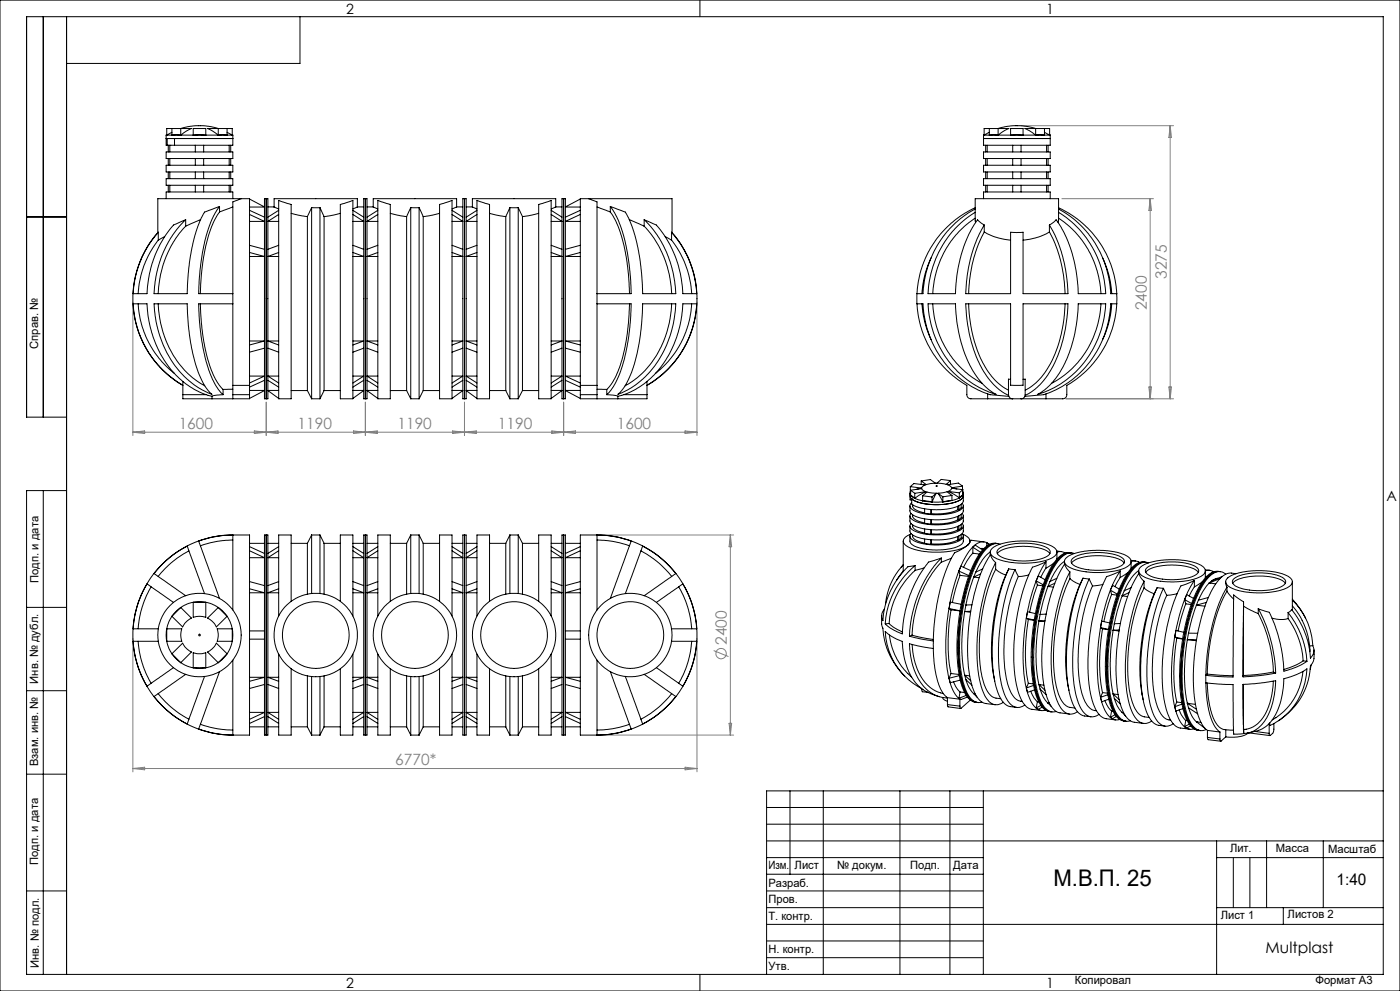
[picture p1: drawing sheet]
<svg xmlns="http://www.w3.org/2000/svg" width="420mm" height="297mm" viewBox="0 0 420 297" stroke-linecap="round" stroke-linejoin="round" font-family="sans-serif">
<defs><g id="words">
<text font-size="6.9" x="316" y="265.6">М.В.П. 25</text>
<text font-size="4.8" x="400.9" y="265.3">1:40</text>
<g font-size="4.7" fill="#808080">
<text x="350.1" y="83.6" transform="rotate(-90 350.1 83.6)">3275</text>
<text x="344.1" y="93" transform="rotate(-90 344.1 93)">2400</text>
<text x="53.6" y="128.5">1600</text>
<text x="89.3" y="128.5">1190</text>
<text x="119.2" y="128.5">1190</text>
<text x="149.4" y="128.5">1190</text>
<text x="185" y="128.5">1600</text>
<text x="218.1" y="193.3" transform="rotate(-90 218.1 193.3)">2400</text>
<text x="118.6" y="229.3">6770*</text>
</g>
<text font-size="4.7" x="379.7" y="285.6">Multplast</text>
<g font-size="4.2">
<text x="103.8" y="4.2">2</text>
<text x="313.8" y="4.2">1</text>
<text x="415.9" y="150.2">A</text>
<text x="103.8" y="296.2">2</text>
<text x="313.8" y="296.2">1</text>
</g>
<g font-size="3.4">
<text x="11.5" y="104.5" transform="rotate(-90 11.5 104.5)">Справ. №</text>
<text x="11.6" y="174.7" transform="rotate(-90 11.6 174.7)">Подп. и дата</text>
<text x="11.4" y="204.9" transform="rotate(-90 11.4 204.9)">Инв. № дубл.</text>
<text x="11.4" y="229.6" transform="rotate(-90 11.4 229.6)">Взам. инв. №</text>
<text x="369" y="255.5">Лит.</text>
<text x="382.8" y="255.5">Масса</text>
<text x="398.4" y="255.6">Масштаб</text>
<text x="11.4" y="259.2" transform="rotate(-90 11.4 259.2)">Подп. и дата</text>
<text x="230.5" y="260.5">Изм.</text>
<text x="238.4" y="260.4">Лист</text>
<text x="251.1" y="260.4">№ докум.</text>
<text x="273" y="260.4">Подп.</text>
<text x="286" y="260.4">Дата</text>
<text x="230.5" y="265.7">Разраб.</text>
<text x="230.5" y="275.7">Т. контр.</text>
<text x="230.6" y="270.7">Пров.</text>
<text x="366.2" y="275.3">Лист 1</text>
<text x="386.3" y="275.2">Листов 2</text>
<text x="230.6" y="285.7">Н. контр.</text>
<text x="11.6" y="290" transform="rotate(-90 11.6 290)">Инв. № подл.</text>
<text x="230.6" y="290.7">Утв.</text>
<text x="322.5" y="295">Копировал</text>
<text x="394.6" y="295">Формат А3</text>
</g>
</g></defs>
<g fill="none" stroke="#808080" stroke-width=".3">
<path d="M306.3 37.7h45.8M351 37.7v81.8M351 37.7l.4 3.5h-.7zM318.6 59.5h27.4M345.1 59.5v60M345.1 59.5l.3 3.6h-.7zM39.9 90.5v40M209.1 90.5v40M319.8 119.5h32.3M344.7 116h.7l-.3 3.5zM350.7 116h.7l-.4 3.5zM39.9 129.5h169.2"/>
<path d="M39.9 129.5l3.5-.4v.8zM76.3 129.1l7.1 .8v-.8l-7.1 .8zM79.9 120.5v10M106 129.1l7.2 .8v-.8l-7.2 .8zM109.6 120.5v10M135.8 129.1l7.1 .8v-.8l-7.1 .8zM139.3 120.5v10M165.6 129.1l7 .8v-.8l-7 .8zM169.1 120.5v10M205.5 129.1l3.6 .4-3.6 .4zM180.1 160.3h40M219.1 160.3v60"/>
<path d="M219.1 160.3l.4 3.6h-.8zM39.9 191.3v40M209.1 191.3v40M214.1 195l4.4 1.8M218.7 216.8h.8l-.4 3.5zM39.9 230.3l3.5-.4v.8zM39.9 230.3h169.2M180.1 220.3h40M205.5 229.9l3.6 .4-3.6 .4z"/>
<circle cx="216.3" cy="195.9" r="1.55"/>
</g>
<g fill="none" stroke="#000" stroke-width=".3">
<path d="M0 0h420v297h-420zM13 5v120M20 5v287M90 5v14h-70M210 0v5M51.6 39.6l-1.6 .9M51.6 38.5v2M68.1 39.6l1.6 .9M68.1 38.5v2M296.8 39.6l-1.6 .9M296.8 38.5v2M313.3 39.6l1.6 .9"/>
<path d="M313.3 38.5v2M49.8 45.5h20v2h-20zM49.8 49.5h20v2h-20zM49.8 59.5v-2h20v2M49.8 53.5h20v2h-20zM49.8 40.5v3h.4M49.8 40.5h.2M50 40.4l-.2 .1M50 40.5h1.6M50 40.5v-2h7.4l-1.3 .7-1.9 1.3M50.2 41.5h-.4h20h-17.4M50.2 43.5h2.2"/>
<path d="M50.2 41.5v2M50.2 41.5h2.2M50.5 43.5v2M50.5 47.5v2M50.5 51.5v2M50.5 55.5v2M50.9 43.5v2M50.9 47.5v2M50.9 51.5v2M50.9 55.5v2M51.6 40.5h2.6M52.4 41.5h.1"/>
<path d="M52.4 41.5v2M54.2 40.5v-2l4.6-.8 3.8 .1 2.9 .7v2M54.2 40.5h3.8M58 40.5h3.7M58 40.5v-2h3.7v2M58.6 43.5v2M58.6 47.5v2M58.6 51.5v2M58.6 55.5v2M61.1 43.5v2M61.1 47.5v2M61.1 51.5v2"/>
<path d="M61.1 55.5v2M61.7 40.5h3.8M65.5 40.5h2.6M65.5 40.5l-1.9-1.3-1.3-.7h7.4v2M67.3 41.5h.1M68.1 40.5h1.6M68.8 43.5v2M68.8 47.5v2M68.8 51.5v2M68.8 55.5v2M69.2 43.5v2M69.2 47.5v2"/>
<path d="M69.2 51.5v2M69.2 55.5v2M69.7 40.4l.1 .1M69.7 40.5h.1M69.8 40.5v3h-17.4M72.4 59.5l-1.6 .6a.85 .85 0 0 0-1 1v26.9M72.4 59.5h2.5v56M72.4 59.5h-25.1v10.2M74.9 59.7l4.4 2.4h-4.4M79.3 59.5h1.1v60h-1.1zM79.9 59.5v60zM109.1 59.5h1v60h-1z"/>
<path d="M109.6 59.5v60M138.9 59.5h.9v60h-.9zM139.3 59.5v60M168.6 59.5h1v60h-1zM169.1 59.5v60zM174.1 59.7l-4.5 2.4h4.5M176.6 59.5l1.6 .6a.85 .85 0 0 1 .9 1v26.9M176.6 59.5h-2.5v56M176.6 59.5h25v10.2M295.1 45.5h20v2h-20zM295.1 49.5h20v2h-20zM295.1 59.5v-2h20v2"/>
<path d="M295.1 53.5h20v2h-20zM295.1 41.5h20zM295.1 40.5v3h20v-3M295.1 40.5h.1M295.2 40.4l-.1 .1M295.2 40.5h1.6M295.2 40.5v-2h7.4l-1.3 .7-1.9 1.3M295.7 43.5v2M295.7 47.5v2M295.7 51.5v2M295.7 55.5v2M296.2 43.5v2"/>
<path d="M296.2 47.5v2M296.2 51.5v2M296.2 55.5v2M296.8 40.5h2.6M297.6 41.5h.1M299.4 40.5v-2l4.6-.8h3l3.7 .8v2M299.4 40.5h3.8M303.2 40.5h3.7M303.2 40.5v-2h3.7v2M303.8 43.5v2M303.8 47.5v2M303.8 51.5v2"/>
<path d="M303.8 55.5v2M306.3 43.5v2M306.3 47.5v2M306.3 51.5v2M306.3 55.5v2M306.9 40.5h3.8M310.7 40.5h2.6M310.7 40.5l-1.8-1.3-1.4-.7h7.4v2M312.6 41.5h.1M313.3 40.5h1.6M314 43.5v2M314 47.5v2"/>
<path d="M314 51.5v2M314 55.5v2M314.4 43.5v2M314.4 47.5v2M314.4 51.5v2M314.4 55.5v2M314.9 40.4l.2 .1M314.9 40.5h.2M8 65h12M47.3 69.7a30 30 0 0 0 7.6 45.8M47.5 69.6l-.2 .1M47.5 72a28.1 28.1 0 0 0-6 16"/>
<path d="M47.5 69.6v2.4M49.4 70.9l-1.9 1.1M55.7 65.9l-1.2 .5a5.8 5.8 0 0 0-3.7 2.5 33.6 33.6 0 0 0-6.7 19.1h-4a21.9 21.9 0 0 1 1.4-8.1 29.7 29.7 0 0 1 6-10.3M55.7 67.8a30.9 30.9 0 0 0-8.3 20.2M55.7 65.9v1.9M60.2 65.8l-4.5 2M65.9 61.9l-2.8 1a3.2 3.2 0 0 0-2.7 2.3l-1.6 4.1-1.4 5.9-.8 5.2-.4 7.6h-10v-.5a32.1 32.1 0 0 1 9.5-21.6M65.9 61.9l-1.3 1.8-1.2 2.4-2 6.4-1.4 8.4-.4 7.1h10.2M65.9 63.5l-1.4 2.2-1 2.1-1.8 6-1.1 6.3-.5 7.9M65.9 61.9v1.6M69.8 62.1l-3.9 1.4M74.9 75.7l4.4 1.2h-4.4"/>
<path d="M74.9 73.5l4.4 1.2M74.9 64.3l4.4 2.1h-4.4M74.9 63l4.4 2.1M80.4 62h1.8M82.2 62.1l1.4 .5M82.2 62.1v-2.6h25v2.6M83.6 60.1l3.7 1.2v58.2h-3.7zM83.6 75.7l-3.2 1.2h3.2M83.6 64.3l-3.2 2.1h3.2M83.6 73.5l-3.2 1.2M83.6 63l-3.2 2.1M87.3 64l4.9 .9"/>
<path d="M92.2 64.9v52.1M93.5 62.2h2.5M93.5 62.2v57.3M93.5 62.2l-1.3 2.7M96 62.2v57.3M96 62.2l1.2 2.7M97.2 64.9v52.1M102.1 61.3l3.8-1.2v59.4h-3.8zM102.1 64l-4.9 .9M105.9 75.7l3.2 1.2h-3.2M105.9 64.3l3.2 2.1h-3.2M105.9 73.5l3.2 1.2"/>
<path d="M105.9 63l3.2 2.1M107.2 62.1l-1.3 .5M107.2 62h1.9M110.1 62h1.9M112 62.1l1.3 .5M112 62.1v-2.6h25v2.6M113.3 60.1l3.8 1.2v58.2h-3.8zM113.3 75.7l-3.2 1.2h3.2M113.3 64.3l-3.2 2.1h3.2M113.3 73.5l-3.2 1.2M113.3 63l-3.2 2.1M117.1 64l4.9 .9"/>
<path d="M122 64.9v52.1M123.2 62.2v57.3M123.2 62.2h2.5M123.2 62.2l-1.2 2.7M125.7 62.2v57.3M125.7 62.2l1.3 2.7M127 64.9v52.1M131.9 61.3l3.7-1.2v59.4h-3.7zM131.9 64l-4.9 .9M135.6 75.7l3.3 1.2h-3.3M135.6 64.3l3.3 2.1h-3.3M135.6 73.5l3.3 1.2"/>
<path d="M135.6 63l3.3 2.1M137 62.1l-1.4 .5M137 62h1.9M139.8 62h1.9l1.4 .6M141.7 62.1v-2.6h25v2.6M143.1 60.1l3.8 1.2v58.2h-3.8zM143.1 75.7l-3.3 1.2h3.3M143.1 64.3l-3.3 2.1h3.3M143.1 73.5l-3.3 1.2M143.1 63l-3.3 2.1M146.9 64l4.8 .9M151.7 64.9v52.1"/>
<path d="M153 62.2h2.5M153 62.2v57.3M153 62.2l-1.3 2.7M155.5 62.2v57.3M155.5 62.2l1.2 2.7M156.7 64.9v52.1M161.6 61.3l3.7-1.2v59.4h-3.7zM161.6 64l-4.9 .9M165.3 75.7l3.3 1.2h-3.3M165.3 64.3l3.3 2.1h-3.3M165.3 73.5l3.3 1.2M165.3 63l3.3 2.1"/>
<path d="M166.7 62.1l-1.4 .5M166.7 62h1.9M174.1 75.7l-4.5 1.2h4.5M174.1 64.3l-4.5 2.1h4.5M174.1 73.5l-4.5 1.2M174.1 63l-4.5 2.1M179.1 62.1l4 1.4M183.1 61.9l1.3 1.8 1.1 2.4 2.1 6.4 1.2 6.9 .5 8.6h-10.2M183.1 61.9l2.7 1a3.2 3.2 0 0 1 2.7 2.3l1.6 4.1 1.5 5.9 .9 6.7 .3 6.1h9.9v-.5a32.1 32.1 0 0 0-9.4-21.6M183.1 63.5l1.4 2.2 .9 2.1 1.9 6 1 6.3 .5 7.9M183.1 61.9v1.6M188.8 65.8l4.5 2"/>
<path d="M193.3 65.9l1.2 .5a5.8 5.8 0 0 1 3.6 2.5 33.6 33.6 0 0 1 6.8 19.1h4a21.9 21.9 0 0 0-1.5-8.1 29.7 29.7 0 0 0-5.9-10.3M193.3 67.8a30.9 30.9 0 0 1 8.2 20.2M193.3 65.9v1.9M199.5 70.9l2 1.1M201.5 69.6l.1 .1M201.5 72a28.8 28.8 0 0 1 6 16M201.5 69.6v2.4M201.6 69.7a30 30 0 0 1-7.5 45.8M279.3 77.3a27.9 27.9 0 0 0-2.7 10.7M292.6 62.6a30.1 30.1 0 0 0-15.7 25.4h-1.8M292.6 63.6a30.1 30.1 0 0 0-14.2 24.4h8.2l.8-7.6 .9-3.8 1.5-4.4a26.9 26.9 0 0 1 3.5-6.3l2 1.5M292.6 65.4a28.4 28.4 0 0 0-12.8 22.6"/>
<path d="M292.6 62.3a30.1 30.1 0 0 0-17.5 25.7M292.7 66.7l-.1-7.2h25l-.2 7.2M295.3 67.4l-2 3.9-1.9 5.2-1.1 5.4-.6 6.1h13.5v-18.4h3.7v18.4h13.5l-.6-6.1-1-4.9-2-5.7-2-3.9M295.3 69.5l-1.9 3.9-1.3 3.9-1 4.8-.5 5.9M295.3 69.5a18 18 0 0 0 7.9 2.5M295.3 67.4v2.1M314.8 69.5a17.6 17.6 0 0 1-7.9 2.5M314.8 69.5l1.7 3.5 1.6 4.8 1 5.2 .4 5M314.8 67.4v2.1M317.6 63.6a30.1 30.1 0 0 1 14.1 24.4h-8.2l-.4-4.6-.6-4-1.1-4.2-1.4-3.9-1.6-3.1-1.6-2.3-2 1.5M317.6 62.6a29.9 29.9 0 0 1 15.6 25.4h1.8M317.6 65.4a28.3 28.3 0 0 1 12.7 22.6"/>
<path d="M317.6 62.3a30.1 30.1 0 0 1 17.4 25.7M330.8 77.3a28.8 28.8 0 0 1 2.7 10.7M41.5 91a28.3 28.3 0 0 0 10.9 20.9M46.2 91h10l.6 9.1 .7 4.2 1.2 5 .7 2.2 1.6 3.4 1.4 2.1 1.2 1.2a28.1 28.1 0 0 1-16.6-21zM47.4 91l.1 .5a29.2 29.2 0 0 0 13 23.6l.9 .5M60.1 91l.6 8.8 1.5 7.4 1.8 5.2 1.3 2.4 1.6 1.9M69.8 91v24.5M69.8 88v3M69.8 91h-10.2l.7 9.5 1.6 8 1.9 5.3 1.6 2.8 1.5 1.7M179.1 88v3M179.1 91v24.5M179.1 91h10.2l-.6 9.5-1.4 7.2-1.3 4.1-1.3 2.8-1.4 2.3-1.3 1.4"/>
<path d="M188.8 91l-.6 8.8-1.4 7.4-1.9 5.2-1.3 2.4-1.6 1.9M192.8 91h9.9v.5a30.6 30.6 0 0 1-14.2 25.2l-3.1 1.5 1.1-1.2 1.5-2.1 1.5-3.4 .8-2.2 .9-3.7 1-5.5zM201.5 91v.5a29.2 29.2 0 0 1-13 23.6l-1 .5M207.5 91a28.3 28.3 0 0 1-10.9 20.9M275.1 91h1.8a29.7 29.7 0 0 0 20.4 27.3l5.3 .5M275.1 88v3M275.1 91a30.1 30.1 0 0 0 15 24.5v2.8a1.21 1.21 0 0 0 1.2 1.2h5M276.6 91a28.7 28.7 0 0 0 2.7 10.8M278.4 91h8.2l.4 5.2 1 5.3 1.5 4.6 2.2 4.7a18.1 18.1 0 0 0 7.1 7.4 29.3 29.3 0 0 1-20.4-27.2zM279.8 91a28.3 28.3 0 0 0 14.8 23.9M290.6 91l.3 4 1.1 6.2 1.2 3.9 2 4.3a17.5 17.5 0 0 0 7.3 7.5M319.5 91l-.6 6.4-1.2 5.1-1.7 4.7-1.7 3.3a17 17 0 0 1-6.7 6.4"/>
<path d="M323.5 91h8.2a29.4 29.4 0 0 1-20.4 27.2 22.8 22.8 0 0 0 9.8-13.4l1.1-3.7 .7-3.5zM330.3 91a28.3 28.3 0 0 1-14.8 23.9M333.5 91a29.6 29.6 0 0 1-2.7 10.8M335 88v3M335 91h-1.8a29.3 29.3 0 0 1-20.6 27.3l-5.2 .5M335 91a30 30 0 0 1-15 24.5v2.8a1.21 1.21 0 0 1-1.2 1.2h-5M54.9 115.5a30.2 30.2 0 0 1-15-24.5h4.2a30.6 30.6 0 0 0 14 25.6l2.8 1.3 2.7 .9M54.9 118.3v1.2h8.7M54.9 118.3h6.9M54.9 114.3v4M63.6 119.5h6.2M63.6 118.8v.7"/>
<path d="M66.9 118.3l-3.3 .5M66.9 116.7v1.6M69.8 116.7h-2.9M69.8 118.3v1.2M69.8 115.5v2.8M69.8 115.5h5.1M69.8 118.3h5.1M74.9 118.3v1.2h-5.1M74.9 102.2h4.4l-4.4 1.2M74.9 112.7h4.4l-4.4 2.1M74.9 115.5v2.8M74.9 117h4.4"/>
<path d="M79.3 104.3l-4.4 1.2M79.3 114l-4.4 2M79.3 117l-4.4 2.4M80.4 117h3.2M80.4 104.3l3.2 1.2M80.4 114l3.2 2M80.4 117l3.2 2.4M83.6 102.2h-3.2l3.2 1.2M83.6 112.7h-3.2l3.2 2.1M87.3 117h4.9M92.2 117l1.3 2.5M93.5 119.5h2.5"/>
<path d="M97.2 117l-1.2 2.5M97.2 117h4.9M105.9 102.2h3.2l-3.2 1.2M105.9 112.7h3.2l-3.2 2.1M105.9 117h3.2M109.1 104.3l-3.2 1.2M109.1 114l-3.2 2M109.1 117l-3.2 2.4M110.1 117h3.2M110.1 104.3l3.2 1.2M110.1 114l3.2 2M110.1 117l3.2 2.4"/>
<path d="M113.3 102.2h-3.2l3.2 1.2M113.3 112.7h-3.2l3.2 2.1M117.1 117h4.9M122 117l1.2 2.5M123.2 119.5h2.5M127 117h4.9M127 117l-1.3 2.5M135.6 102.2h3.3l-3.3 1.2M135.6 112.7h3.3l-3.3 2.1M135.6 117h3.3M138.9 104.3l-3.3 1.2M138.9 114l-3.3 2"/>
<path d="M138.9 117l-3.3 2.4M139.8 117h3.3M139.8 104.3l3.3 1.2M139.8 114l3.3 2M139.8 117l3.3 2.4M143.1 102.2h-3.3l3.3 1.2M143.1 112.7h-3.3l3.3 2.1M146.9 117h4.8M151.7 117l1.3 2.5M153 119.5h2.5M156.7 117h4.9M156.7 117l-1.2 2.5"/>
<path d="M165.3 102.2h3.3l-3.3 1.2M165.3 112.7h3.3l-3.3 2.1M165.3 117h3.3M168.6 104.3l-3.3 1.2M168.6 114l-3.3 2M168.6 117l-3.3 2.4M169.6 117h4.5M169.6 104.3l4.5 1.2M169.6 114l4.5 2M169.6 117l4.5 2.4M174.1 118.3v1.2h5M174.1 115.5h5"/>
<path d="M174.1 102.2h-4.5l4.5 1.2M174.1 112.7h-4.5l4.5 2.1M174.1 118.3h5M174.1 115.5v2.8M179.1 116.7h2.9M179.1 118.3v1.2M179.1 119.5h6.2M179.1 115.5v2.8M182 118.3l3.3 .5M182 116.7v1.6M185.3 118.8v.7M187.1 118.3h7"/>
<path d="M194.1 115.5a30.2 30.2 0 0 0 14.9-24.5h-4.1l-.1 1.1a30.3 30.3 0 0 1-14.3 24.7l-2.4 1.1-2.8 .9M194.1 118.3v1.2h-8.8M194.1 114.3v4M296.3 119.5h7.5M296.3 118v1.5M302.6 118.5a21.7 21.7 0 0 1-10.2-13l-1.7-5.9-.6-4-.4-4.6h13.5v24.5h3.7v-24.5h13.5l-.3 4.1-1.2 6.8-1.5 4.5-2.5 5a17.9 17.9 0 0 1-7.3 7.1M303.2 113.7l-.7-.1v4.7a1.26 1.26 0 0 0 1.3 1.2M303.8 119.5h2.5M306.3 119.5h7.5M306.9 113.7l.7-.1v4.7a1.21 1.21 0 0 1-1.3 1.2M313.8 118v1.5M20 125h-12v-120h407v287h-407v-145h12"/>
<path d="M13 147v145M273 147.8l.1 1.2 1.2 1.1 2.8 .8 2.9 .3h3l3-.5 2.3-1 .5-.5 .2-.6-.4 .8-1.2 .8-1.9 .6-2.6 .4-2.6 .1-3.3-.4-2.5-.7-1-.7M273 151.6l.1 1.9 1 1 3.2 1 2.9 .3 3.8-.2 3.3-.8 1.5-1.1 .2-2.1M273 154.6l.1 1.9 1.1 1 2.7 .9 3.8 .4 4.7-.4 2.3-.8 1.2-1 .1-2M273 157.7l.1 1.8 1 1 3.2 1 2.9 .3 3.5-.1 3.6-.9 1.5-1.1 .2-2M273 148.9v.9l.5 .1M273.1 147.4l-.1 .6 .2 .4M273.1 145.8l1.1-.9 3.4 .4-.8 .5-.3 .5M273.1 145.8l3.4 .5M273.1 145.8v1.6M273.2 146.9l3.3-.5 .4 .6 .8 .4M273.2 148.4l1.2 1"/>
<path d="M273.2 147.3l-.1 .1M273.2 146.9l1.2 .9M273.2 146.9v1.5M273.3 153.9a1.35 1.35 0 0 0 .9 2.1l2.7 .9 4.8 .4 4.1-.5 1.6-.6 1.1-.7a1.02 1.02 0 0 0 .1-1.6M273.3 156.9a1.38 1.38 0 0 0 .9 2.2l1.9 .7 1.8 .3 4.2 .2 3.9-.6 1.8-.7 .7-.5a1.02 1.02 0 0 0 .1-1.6M273.3 159.9a1.35 1.35 0 0 0 .9 2.2l2.7 .8 4.8 .4 4.1-.5 1.6-.6 1.1-.7a1.02 1.02 0 0 0 .1-1.6M273.5 149.5h.1M273.5 150.7l-.2 .2a1.38 1.38 0 0 0 .9 2.1l1.9 .7 1.8 .4 4.2 .2 3.9-.6 1.8-.7 .7-.5a1.02 1.02 0 0 0 .1-1.7M273.8 151.3v.6l.7 .7 2.9 1.1M273.8 154.3v.6l.7 .7 1.2 .7 1.7 .4M273.8 157.3v.6l.7 .8 2.9 1M274.4 149.4l2.4 .7"/>
<path d="M274.4 147.8v1.6M276.4 144.1l2.7-.4 1.5 1.1M276.4 144.1l1.5 1.1M276.4 144.1v1.1M276.5 146.3l-1.8 .4M276.8 150.1l2.8 .4M276.8 148.6v1.5M276.8 148.6l2.8 .3M277.4 152.5v1.3l1.9 .3M277.4 155.5v1.3l1.9 .3M277.4 158.5v1.4l1.9 .2M277.7 147.4l-3.3 2"/>
<path d="M277.7 147.4l-3.3 .4M277.9 145.2l-.8 .1M279.3 152.7v1.4M279.3 155.7v1.4M279.3 158.7v1.4M279.4 153.9l-.1 .2M279.4 152.7v1.2M279.4 155.7v1.3M279.4 158.7v1.3M279.4 157l-.1 .1M279.4 160l-.1 .1M279.6 148.9v1.6"/>
<path d="M280.6 144.8h.5M280.6 144.8l-2.7 .4M280.8 145.6l.4 .1zM280.9 147.8l-1.3 2.7M280.9 147.8l-2.8-.3-1.3 1.1M280.9 147.8l-1.3 1.1M281.1 144.8l2.8 .4M281.4 147.8l2.7-.4 1.5 1.1M281.4 147.8l1.5 2.6M281.4 147.8l1.5 1.1M282.9 150.4l-3.3 .1M282.9 148.9v1.5"/>
<path d="M283.9 145.2h.7M284.4 147.3l3.4 1.9M284.4 147.3l3.4 .4M285.2 144l-1.3 1.2M285.2 144v1.1M285.2 144l-2.8-.3-1.3 1.1M285.5 146.2l1.6 .3M285.6 150l-2.7 .4M285.6 148.5l-2.7 .4M285.6 148.5v1.5M287.3 152.7l-1.5 .7-2.4 .5h-4M287.3 155.8l-1.4 .6-2.1 .4-4.4 .2"/>
<path d="M287.3 158.8l-1.5 .7-2.4 .4-4 .1M287.3 152.7l.4 .1M287.3 151.7v1M287.3 154.8v1M287.3 157.8v1M287.3 155.8h.4M287.3 158.8l.4 .1M287.7 151.6v1.2M287.7 154.6v1.2M287.7 157.6v1.3M287.8 149.2l-2.2 .8M287.8 147.7v1.5"/>
<path d="M288.4 151.1v1.1l-.7 .6M288.4 154.2v1l-.7 .6M288.4 157.2v1l-.7 .7M288.7 145.7l-1.2-.9-3.3 .5 .8 .4 .5 .5M288.7 145.7l-3.2 .5M288.7 145.7v1.1M288.9 146.8l-3.4-.5-.3 .5-.8 .5M288.9 147.4v.9M288.9 148.3l-1.1 .9M288.9 146.8l-1.1 .9M288.9 146.8v1.5M289 147.8v2.3l-.6 1-1.8 .9-2.8 .6-4.6 .1-3.4-.6-2.3-1v-1.6"/>
<path d="M45.3 175.9a28.4 28.4 0 0 0-3.8 12.6M56.7 165.1a28.6 28.6 0 0 0-9.3 7.7M61.3 177.9l-5.1-14.2a28.5 28.5 0 0 0-10 8.2l9.5 6.6M69.8 160.3a30 30 0 0 0-29.9 30 30 30 0 0 0 29.9 30M69.8 160.4v22.4M69.8 160.3h5.1v60h-5.1M69.8 160.4a26.7 26.7 0 0 0-10.2 1.8l6.3 17.1M69.8 161.9a28 28 0 0 0-9.7 1.7M69.8 160.3v.1M74.9 162.8h4.4M74.9 176.5l4.4 1.2h-4.4M74.9 174.3l4.4 1.2"/>
<path d="M74.9 165.1l4.4 2h-4.4M74.9 163.8l4.4 2.1M79.3 160.3h1.1v60h-1.1zM79.9 160.3v60zM80.4 162.8h3.2M83.6 176.5l-3.2 1.2h3.2M83.6 165.1l-3.2 2h3.2M83.6 174.3l-3.2 1.2M83.6 163.8l-3.2 2.1M87.3 162.8h4.9M92.2 162.8v15.3M93.5 160.3v17.6"/>
<path d="M93.5 160.3h2.5M93.5 160.3l-1.3 2.5M96 160.3v17.6M96 160.3l1.2 2.5M97.2 162.8v15.3M97.2 162.8h4.9M105.9 162.8h3.2M105.9 176.5l3.2 1.2h-3.2M105.9 165.1l3.2 2h-3.2M105.9 174.3l3.2 1.2M105.9 163.8l3.2 2.1M109.1 160.3h1v60h-1z"/>
<path d="M109.6 160.3v60M110.1 162.8h3.2M113.3 176.5l-3.2 1.2h3.2M113.3 165.1l-3.2 2h3.2M113.3 174.3l-3.2 1.2M113.3 163.8l-3.2 2.1M117.1 162.8h4.9M122 162.8v15.3M123.2 160.3v17.6M123.2 160.3h2.5M123.2 160.3l-1.2 2.5M125.7 160.3v17.6"/>
<path d="M125.7 160.3l1.3 2.5M127 162.8v15.3M127 162.8h4.9M135.6 162.8h3.3M135.6 176.5l3.3 1.2h-3.3M135.6 165.1l3.3 2h-3.3M135.6 174.3l3.3 1.2M135.6 163.8l3.3 2.1M138.9 160.3h.9v60h-.9zM139.3 160.3v60M139.8 162.8h3.3M143.1 176.5l-3.3 1.2h3.3"/>
<path d="M143.1 165.1l-3.3 2h3.3M143.1 174.3l-3.3 1.2M143.1 163.8l-3.3 2.1M146.9 162.8h4.8M151.7 162.8v15.3M153 160.3v17.6M153 160.3h2.5M153 160.3l-1.3 2.5M155.5 160.3v17.6M155.5 160.3l1.2 2.5M156.7 162.8v15.3M156.7 162.8h4.9"/>
<path d="M165.3 162.8h3.3M165.3 176.5l3.3 1.2h-3.3M165.3 165.1l3.3 2h-3.3M165.3 174.3l3.3 1.2M165.3 163.8l3.3 2.1M168.6 160.3h1v60h-1zM169.1 160.3v60zM169.6 162.8h4.5M174.1 176.5l-4.5 1.2h4.5M174.1 165.1l-4.5 2h4.5M174.1 174.3l-4.5 1.2M174.1 163.8l-4.5 2.1"/>
<path d="M179.1 160.3a30 30 0 0 1 30 30 30 30 0 0 1-30 30M179.1 160.4v22.4M179.1 160.3h-5v60h5M179.1 160.4a26.7 26.7 0 0 1 10.2 1.8l-6.2 17.1M179.1 161.9a28 28 0 0 1 9.7 1.7M179.1 160.3v.1M187.6 177.9l5.2-14.2a28.5 28.5 0 0 1 9.9 8.2l-9.4 6.6M192.3 165.1a28.6 28.6 0 0 1 9.2 7.7M203.6 175.9a28.4 28.4 0 0 1 3.9 12.6M270.3 170l.7-.7-.6 .6a19.9 19.9 0 0 0-4.8 11.3M271 171.1l-2.1 2.9M271 162.2v9.1"/>
<path d="M271 171.3h.1M273 160.7l.1 1.9 1.1 1 2.7 .9 3.8 .3 4.7-.4 2.3-.8 1.2-1 .1-1.9M273.2 160.1l-1.4 .8a1.58 1.58 0 0 0-.8 1.6 1.58 1.58 0 0 0 1.2 1.3l1.4 .6 2.7 .7 3.3 .4h2.6l5.1-.7 1.8-.7 1.2-.8M273.8 160.3v.7l.7 .7 1.2 .6 1.7 .4M274.5 169.5l-.8 .1a2.81 2.81 0 0 0-2.7 1.7l-1.3 1.7a23.9 23.9 0 0 0-4.8 13 2.99 2.99 0 0 1 .4-3.5M274.5 169.5l-.6 .5a24.7 24.7 0 0 0-8.3 17M274.5 171l-.3 .2a23.4 23.4 0 0 0-7.5 15.7M274.5 169.5v1.5M277.2 170.2l-2.7 .8M277.4 161.5v1.4l1.9 .2M279.3 161.7v1.4M279.4 161.8v1.2"/>
<path d="M279.4 163l-.1 .1M282.4 167.2l-2 .7a4 4 0 0 0-3.4 2.7l-2.2 3.7-2 4.4-1.5 5.7-.6 5.6-3.4-1.6-1.7-1.4M282.4 167.2l-2.2 2.5-1.7 2.5-1.6 2.8-1.3 2.9-1.1 3.1-1 3.6-.7 6.1M282.4 168.5l-1.7 1.9-2.1 3-2.4 4.9-1.1 3.1-.9 3.5-.6 5.5M282.4 167.2v1.3M285.4 167.3l-3 1.2M287.3 161.8l-1.7 .7-2 .4-4.2 .1M287.3 160.8v1M287.3 161.8l.4 .1M287.7 160.6v1.3M287.7 171.2l.3 1.2M287.7 171.2l3 1.3"/>
<path d="M288 172.4l-1.4 4.3-.9 3.8M288 172.4l2.6 .4M288.4 160.2v1l-.7 .7M288.8 160.1l1.8 1.2a1.37 1.37 0 0 1-.3 2M290.3 163.3l-2.2 1.5a5.1 5.1 0 0 0-3.3 3.7l-1.8 4.7-1.6 6-.9 6-.5 6.9M291 162.2l-.1 .5-.6 .6M291 161.9l4.2 .5M291.3 171l-3-1.3-.6 1.5M291.9 165.8l-1 1.1-1.8 3.1M291.9 164l.7-.6 2.2 1.4M291.9 164v1.8M291.9 165.8l1.9 .2"/>
<path d="M291.9 164l2.3 1.5M292.1 173l-1.5 4.6-.8 3.7M292.1 172.9v.1M292.1 173l1.7 .1M294.2 172l-2.1 .9M294.8 170.5l-2.1 .9-.6 1.5M295.2 164.4h-1.1M296.1 162.8l.7 .4M296.1 162.8l-.2 .9M296.1 162.8l.6 .4M296.8 163.2a3.5 3.5 0 0 0-5.1 .8 35.4 35.4 0 0 0-6.6 16.2l-1 6.8-.4 8.4a25.4 25.4 0 0 0 3 12.9l1.3 1.2M297.1 166.3v-.9l-2.2 2.2-2.1 3.8"/>
<path d="M297.5 164.5l1.6-1.1 1.6-.5 5.4-.8 5.6 .4 2.6 .6 2.2 1.2a1.58 1.58 0 0 1 .5 1.6 1.58 1.58 0 0 1-1.2 1.2l-1.5 .7-2.3 .6-3.5 .4h-2.9l-3-.4-2.4-.5-1.9-.9-.9-.7a1.29 1.29 0 0 1 .1-1.8zM298.7 168.6l-1-1.1-.6-1.3a49.5 49.5 0 0 0-6.6 22.4l-.2 7.3a25.3 25.3 0 0 0 3 13.3l1.7 1.4 3.6 .6M298.7 168.6l-.4 .8a61.1 61.1 0 0 0-4.2 35.5 8.8 8.8 0 0 0 3.7 6.1l1.5 .2 1.7-.7M298.7 170.6l-2.3 5.6-1.7 7.5-.9 8 .1 5.9a18 18 0 0 0 3.2 10.7l1.4 .9 1.7 .2M298.7 170.6l1.5 1.1 1.5 .6M298.7 168.6v2M298.9 162.9a5.7 5.7 0 0 0-4.7 3.2 48.9 48.9 0 0 0-6.4 21.3l-.3 5v4.1a23.7 23.7 0 0 0 3.1 12.5l.9 .9 1.4 .6M298.9 162.9a5 5 0 0 0-4.9 2.9 45.9 45.9 0 0 0-6.3 19.7l-.6 6.2 .1 5.9a21.4 21.4 0 0 0 3.2 11.6l1.3 1 1.2 .3M298.9 162.9h.4M299.2 165.9l1-.9 1.7-.6 4.8-.7 3 .2 2.8 .5 1.5 .7 1 .8M299.6 164.5l1.3-.7 1.7-.6 2-.3 3.5-.1 4.6 .7 1.3 .6 1 .9a1.69 1.69 0 0 1-1.6 2.1l-3.1 .8-4.7 .2-3.6-.6-1.2-.4-1.2-.7a1.11 1.11 0 0 1 0-1.9zM300 163.1a4.1 4.1 0 0 0-4.5 1.9 37.1 37.1 0 0 0-6.4 16.3l-1.1 8-.1 8.4a20.8 20.8 0 0 0 3.4 11.7 3.2 3.2 0 0 0 3.3 1"/>
<path d="M301.7 172.3l-1.3 3.6-1.2 4-1.4 7.9-.3 4v4.9l.4 4.5 .5 2.9M302.6 170.5l1.9 .2M302.6 170.5l-2 5.3-1.6 6.3-1.1 7.5-.2 6.1a28.1 28.1 0 0 0 2.8 14.2l1.7 1.6 2.8 .5M302.6 170.5l-.9 1.8M304.5 170.7l-2.1 5.3-1.6 6.4-1 7.4-.3 6.1a28.4 28.4 0 0 0 2.9 14.2 3.3 3.3 0 0 0 5 1.2M304.5 170.7l1 2.1M305.5 172.8l-2 5.5-1.6 7.1-.7 6.9 .2 7.4a16.8 16.8 0 0 0 3.1 9.6l1.1 .7 1.1 .2M308.6 172.3l-3.1 .5M310.9 174.1l.3 1.3M310.9 174.1l2 1.2M311.2 175.4l-1.1 3.2-1.2 4.9M311.2 175.4l1.6 .2"/>
<path d="M313.5 173.7l-2-1.1-.6 1.5M313.8 168.3l-2.5 1.2a2.4 2.4 0 0 0-2.2 1.7l-2.2 5.9-1.6 6.4-.9 6.8-.3 7.3a25.6 25.6 0 0 0 3.1 13.3l.8 1 1 .6 3.4 .4M313.8 168.3a48.4 48.4 0 0 0-6.5 21.2l-.4 7.9a26.3 26.3 0 0 0 3.1 13.9 3.3 3.3 0 0 0 3.7 1.5M313.8 170.2l-1.6 2.8M313.8 168.3v1.9M314.4 175.8h.1M314.4 175.8l-1.4 4.3-1 4M314.4 175.8l1.6 .2M315 174.3l-.6 1.5M316.2 168.8l-2.4 1.4M316.4 174.8l-2 1M317 165.1l1.4 .2"/>
<path d="M317 173.3l-2 1M317.3 167.4h-.2M319.3 168.2l-1.3 1.2-1 1.2-2 3.7M319.3 168.3v.8M319.3 165.7l.2 .1M319.3 165.7v.2M319.3 165.7l.1 .1M319.6 165.8l-1.3-.5-1.2 .2v2.1M319.9 167.2l1.4-.9 1.5-.6 2.7-.5 3.4-.3 3.3 .2 2.9 .4 2.4 .8 1.2 .8a1.59 1.59 0 0 1 .6 1.7 1.59 1.59 0 0 1-1.3 1.1l-3.5 1.2-2.4 .4-4 .1-5.2-.8-1.7-.6-1.2-.8a1.37 1.37 0 0 1-.1-2.2zM321 171.4l-1-1.1-.6-1.3a49.5 49.5 0 0 0-6.6 22.4l-.2 7.3a25.6 25.6 0 0 0 3 13.3l.9 1 1 .5 3.3 .5M321 171.4l-.4 .8a61.1 61.1 0 0 0-4.2 35.5 8.4 8.4 0 0 0 3.9 6.2h1.6l1.4-.6M321 173.4l-2.3 5.7-1.8 7.4-.8 8v5.4a19.7 19.7 0 0 0 3.1 11l1.4 1 1.9 .3"/>
<path d="M321 173.4l1.2 .9 1.8 .9M321 171.4v2M321.2 165.7a5.7 5.7 0 0 0-4.8 3.2 51.9 51.9 0 0 0-6.5 23.2l-.1 7.2a23.4 23.4 0 0 0 3.1 12.5l1.1 1 1.2 .5M321.2 165.7a5.3 5.3 0 0 0-5.1 3.2 49.5 49.5 0 0 0-6.4 21.3l-.3 5.5 .1 4.7a20.8 20.8 0 0 0 3.3 11.8l1.2 .8 1.2 .3M321.2 165.7h.4M321.5 168.7l1-.9 1.1-.5 2.3-.5 2.5-.3 3.3 .1 2.3 .4 2.3 .8 .9 .9M321.8 167.4l1.7-1 1.8-.5 4.8-.3 4.3 .6 1.2 .4 1.3 .8a1.34 1.34 0 0 1 .3 1.4 1.34 1.34 0 0 1-1.1 .9l-1.7 .7-2.3 .4-3.7 .1-4-.5-1.7-.6-.9-.6a1.11 1.11 0 0 1 0-1.8zM322.3 165.9a4 4 0 0 0-4.6 1.9 37.1 37.1 0 0 0-6.3 16.3l-1 6.8-.3 7.3a25.6 25.6 0 0 0 3.1 13.6 3.2 3.2 0 0 0 3.6 1.4M324 175.2l-1.2 3-1.2 4-1.5 7.8-.4 8.5 .2 4.1 .8 4.3M324.9 173.3l-2.1 5.3-1.6 6.4-1.1 8.6-.1 6.6a23.8 23.8 0 0 0 3.1 13l1.7 1.3 2.5 .3M324.9 173.3l1.9 .2M324.9 173.3l-.9 1.9"/>
<path d="M326.8 173.5l-2.1 5.4-1.6 6.3-1 7.4-.3 7.9a23.5 23.5 0 0 0 3.2 12.9 3.1 3.1 0 0 0 4.7 .7M326.8 173.5l1 2.1M327.8 175.6l-1.9 5-1.7 7.6-.7 6.9 .1 7.5a15.9 15.9 0 0 0 3.4 9.6l.7 .5 1.2 .3M330.9 175.1l-3.1 .5M333.1 176.9l.4 1.2M333.1 176.9l2.1 1.2M333.5 178.1l-1 3-1.3 5.2M333.5 178.1l1.6 .3M335.8 176.6l-2-1.2-.7 1.5M336.1 171.1l-2.8 1.3a1.81 1.81 0 0 0-1.9 1.6l-2.1 5.3-1.7 7-1 6.8-.2 7.3a25.6 25.6 0 0 0 3 13.3l1.7 1.5 3.6 .6M336.1 171.1a49.5 49.5 0 0 0-6.6 22.4l-.3 7.3a25.3 25.3 0 0 0 3 13.3 3.1 3.1 0 0 0 3.7 1.5M336.1 173.1l-1.6 2.7"/>
<path d="M336.1 171.1v2M336.7 178.6l-1.6 4.6-.8 3.7M336.7 178.6l1.6 .2M336.7 178.5v.1M337.3 177.1l-.6 1.4M338.4 171.6l-2.3 1.5M338.7 177.6l-2 .9M339.3 168l1.4 .1M339.3 176.1l-2 1M339.5 170.1l-.2 .1M341.6 171l-2.2 2.2-2.1 3.9M341.6 171.1v.8"/>
<path d="M341.7 168.6l-.1-.1v.2M341.8 168.6l-1-.5-1.5 .2v2.1M342.1 170.1l1.1-.8 1.7-.7 2.4-.5 3.3-.4 5.6 .4 2.6 .6 2.2 1.2a1.59 1.59 0 0 1-.6 2.8l-1.6 .7-2.3 .6-5.3 .4-5-.5-2.4-.7-1.6-1a1.32 1.32 0 0 1-.1-2.1zM343.2 174.2l-1-1.1-.5-1.3a49.5 49.5 0 0 0-6.6 22.4l-.3 7.3a25.3 25.3 0 0 0 3.1 13.3l1.6 1.4 3.6 .6M343.2 174.2l-.4 .8a61.1 61.1 0 0 0-4.1 35.5 8.4 8.4 0 0 0 3.8 6.2l1.5 .1 1.5-.7M343.2 176.2l-2.4 6.1-1.5 6.5-1 8.5 .1 5.9a18 18 0 0 0 3.2 10.7l1.4 .9 1.7 .2M343.2 176.2l1 .8 2.1 .9M343.2 174.2v2M343.5 168.5a5.7 5.7 0 0 0-4.8 3.2 48.9 48.9 0 0 0-6.3 21.3l-.4 5.6 .1 4.6a21.4 21.4 0 0 0 3.2 11.6l1.1 1 1.1 .3M343.5 168.5a5 5 0 0 0-4.9 2.9 47.1 47.1 0 0 0-6.6 21l-.4 4.9 .1 5.9a20.6 20.6 0 0 0 3.4 11.7l1.3 1 1.1 .2M343.5 168.5h.4M343.7 171.6l1-1 1.7-.6 4.8-.7 3 .2 2.8 .5 1.5 .7 1 .9"/>
<path d="M344 170.3l1.3-.9 1.9-.6 1.9-.3 3.5-.1 4.3 .6 1.4 .6 1 .8a1.38 1.38 0 0 1-.9 2.1l-2.8 .9-4.5 .3-4-.4-1.7-.5-1.1-.7a1.11 1.11 0 0 1-.3-1.8zM344.5 168.7a4.1 4.1 0 0 0-4.5 1.9 38.7 38.7 0 0 0-6.6 17.5l-.9 7.5-.1 6a25.7 25.7 0 0 0 3 12.8 3.3 3.3 0 0 0 3.7 1.6M346.3 177.9l-1.2 3.1-1.2 4-1.5 7.9-.4 4.5v4.9l.3 3.5 .6 3.9M347.2 176.1l1.8 .2M347.2 176.1l-1.9 4.8-1.8 6.8-1.1 7.5-.2 7.9a23.5 23.5 0 0 0 3.2 12.9l1.7 1.3 2.4 .3M347.2 176.1l-.9 1.8M349 176.3l-2 5.3-1.6 6.4-1.1 7.4-.2 7.9a23.5 23.5 0 0 0 3.2 12.9 3.2 3.2 0 0 0 4.7 .7M349 176.3l1 2.1M350 178.4l-2 5.5-1.6 7.7-.6 6.3 .1 7.4a16.1 16.1 0 0 0 3.3 9.7l.9 .6 1.1 .2M353.1 177.9l-3.1 .5M355.4 179.7l.3 1.3M355.4 179.7l2.1 1.2"/>
<path d="M358.1 179.3l-2.1-1.1-.6 1.5M358.3 174l-2.5 1.1a2.39 2.39 0 0 0-2.1 1.7l-1.4 3.3-1.2 3.7-1.4 5.9-.9 8.1-.1 5.4a25.6 25.6 0 0 0 3 13.3l.9 1 1 .6 3.3 .4M358.3 174a48.9 48.9 0 0 0-6.5 21.7l-.3 7.9a25.6 25.6 0 0 0 3 13.3 3.3 3.3 0 0 0 3.7 1.5M358.3 175.9l-1.5 2.7M358.3 174v1.9M359.5 179.9l-.6 1.5M360.7 174.4l-2.4 1.5M361.6 170.8l1.3 .1M361.8 173h-.2M362.5 179.1l-3 .8M362.8 174.7h.1M362.8 174.7l-1.8 2.4-1.4 2.8"/>
<path d="M362.8 174.7l1.9 .3M364 171.4l-.1-.1-.1 .2M364.1 171.4l-1.3-.5-1.2 .2v2.1M365.4 173.3l-.7 .1-1.2 .7M365.7 171.3a5.7 5.7 0 0 0-4.7 3.2l-.5 .7a56.8 56.8 0 0 0-6.2 26.2l.1 4.6a21.1 21.1 0 0 0 3.2 11.6l.9 .8 1.2 .5M365.7 171.3a5.3 5.3 0 0 0-5.1 3.2 49.5 49.5 0 0 0-6.4 21.3l-.3 7.9a24.7 24.7 0 0 0 3.1 13.6l1.1 1.1 1.6 .5M365.7 171.3h.4M366 173.4l-3.2 1.3M366.6 172.8l-3.1 1.3-.7 .6M367.7 174.3l.4 1.7M367.7 172.1a3.3 3.3 0 0 0-4.8 .6 29.1 29.1 0 0 0-6.2 13.4l-1.5 7.9-.6 8a30.7 30.7 0 0 0 2.7 14.7 3.4 3.4 0 0 0 4.6 1.9M368.1 177.2l2 2.3"/>
<path d="M368.1 177.2l-2.1 4.2-1.9 6.1-1.4 7.4-.5 7.1M368.1 176l-2.4 4.9-1.9 5.9-1.4 7.5-.7 8.1M368.1 176v1.2M368.3 173.2l2.2-1.2 2.2-.6 2.7-.3 3.2-.1 5.5 .8 1.8 .7 1.3 .8a1.56 1.56 0 0 1-.8 2.7l-1.3 .6-2.3 .6-2.4 .4-3.5 .1-2.8-.2-2.7-.6-2.3-.8-.9-.8a1.34 1.34 0 0 1 .1-2.1zM369.8 174.8l.8-.7 1.4-.7 4.6-.8h2.3l3.1 .4 2.2 .7 1.4 1.1M370 173.6l1.1-.7 1.6-.6 4.1-.6 4.8 .3 2.4 .7 1.3 .8a1.3 1.3 0 0 1-.7 2.2l-2.6 .9-5.1 .4-3.9-.5-1.5-.5-1.3-.7a1.05 1.05 0 0 1-.2-1.7zM370.8 171.9l-1.3-.1a5.7 5.7 0 0 0-4.8 3.2l-.2 .3a53.8 53.8 0 0 0-6.4 24.1v7.1a21.4 21.4 0 0 0 3.2 11.6l.9 .8M387.7 179.6l2.5 3.1 1.4 2.5M387.7 179.9a20.7 20.7 0 0 1 6.1 13.6M387.7 174.3v8.6M8 182h12M41.5 192.2a28.4 28.4 0 0 0 3.8 12.6"/>
<path d="M47.5 192.2h-7.4a20.7 20.7 0 0 0 1.2 7.2l1.1 3 1.7 3.2 7.9-5.5M50 192.2l.7 2.1 .9 1.6M50 188.5h4.5a5.6 5.6 0 0 0 0 3.7h-4.5M50 188.5l-.2 1.5 .2 2.2M50 188.5v3.7M51.6 195.9l3.2-3.1a6 6 0 0 0 2.6 2.6l-3.2 3.2M51.6 184.7l-.9 1.6-.7 2.2M51.6 195.9l1 1.3 1.6 1.4M51.6 195.9l2.6 2.7M52 180.5l-7.9-5.5a29.8 29.8 0 0 0-4.2 13.5h7.6M54.2 198.6l2 1 1.8 .5M54.2 182.1l3.2 3.1a5.5 5.5 0 0 0-2.6 2.7l-3.2-3.2"/>
<path d="M54.2 182.1l-1 .7-1.6 1.9M54.2 182.1l-2.6 2.6M58 180.5l-1.8 .5-2 1.1M58 180.5v4.5a5.7 5.7 0 0 1 3.7 0v-4.5M58 180.5l1.2-.2 2.5 .2M58 180.5h3.7M61.7 180.5l1.8 .5 2 1.1M65.5 198.6l-2 1-1.8 .5M65.5 182.1l-3.2 3.1a5.5 5.5 0 0 1 2.6 2.7l3.2-3.2M65.5 182.1l1.2 .9 1.4 1.7M65.5 182.1l2.6 2.6M68.1 195.9l-3.2-3.1a6 6 0 0 1-2.6 2.6l3.2 3.2"/>
<path d="M68.1 184.7l.9 1.6 .7 2.2M68.1 195.9l-1.4 1.7-1.2 1M68.1 195.9l-2.6 2.7M69.7 188.5h-4.5a5.6 5.6 0 0 1 0 3.7h4.5M69.7 192.2l-.7 2.1-.9 1.6M69.7 188.5l.1 1.5-.1 2.2M69.7 188.5v3.7M69.8 197.8v22.5M74.9 189.1h4.4M74.9 191.6h4.4M83.6 196v24.3h3.7v-19.9M87.3 180.2v-19.9h-3.7v24.3"/>
<path d="M102.1 180.2v-19.9h3.8v24.3M105.9 196v24.3h-3.8v-19.9M113.3 196v24.3h3.8v-19.9M117.1 180.2v-19.9h-3.8v24.3M131.9 180.2v-19.9h3.7v24.3M135.6 196v24.3h-3.7v-19.9M143.1 196v24.3h3.8v-19.9M146.9 180.2v-19.9h-3.8v24.3M161.6 180.2v-19.9h3.7v24.3M165.3 196v24.3h-3.7v-19.9M169.6 189.1h4.5M169.6 191.6h4.5"/>
<path d="M179.1 197.8v22.5M196.9 180.5l7.9-5.5a29.8 29.8 0 0 1 4.2 13.5h-7.5M201.5 192.2h7.4a20.7 20.7 0 0 1-1.3 7.2l-1.5 3.9-1.2 2.3-8-5.5M207.5 192.2a28.4 28.4 0 0 1-3.9 12.6M264.5 184.5a10.6 10.6 0 0 0 .4 4.6 21.9 21.9 0 0 0 6.5 13.5M266.7 186.9l1.6 1.2 2.4 1.3M266.7 186.9l-1.1 .1M266.8 190.3a19.2 19.2 0 0 0 6.7 12.6M272.8 190.7l7.2 1.4M273.6 190.4l6.4 1.3M273.6 190.4l-.8 .3M273.6 193.1l.5 3.8 1.1 3.8 1.6 2.9 1.6 1.9a9 9 0 0 0 4.6 2.4"/>
<path d="M280 194.3l.5 6.1 .9 4 1.4 3.2 1.4 1.5M280 192.1v2.2M280 194.3l-7.2-1.4 .4 3.7 .6 2.8 1 2.7 1.7 2.9a9.8 9.8 0 0 0 7.5 4.2v-.3M284.7 182.4l.6 .4M284.7 182.4l3.3 .7-2.7-.3M285.3 182.8l-.9 8.6 .2 5.8 .7 4.7M288.4 181.1l-3.3-.7-.4 2M289.4 183.3h.1M289.4 183.3l-.4 3.1-.5 6.2 .2 4.8 .7 4.9M289.4 183.3l1.8 .2M289.8 181.3l-.4 2M291.2 183.2l-1.8 .1"/>
<path d="M291.6 181.3h-1.8M307.9 185.3l.6 .4M307.9 185.3l2.4 .5M308.5 185.7l-.5 3.1-.4 6.2 .1 4.4 .8 5.4M308.5 185.7l1.8 .2M310.6 183.9l-2.3-.6-.4 2M311.7 186.1h.1M311.7 186.1l-.6 4.7-.3 5 .1 4.4 .8 5M311.7 186.1l1.7 .2M312 184.1l-.3 2M313.5 186l-1.8 .1M313.9 184l-1.9 .1"/>
<path d="M330.2 188.1l.6 .4M330.2 188.1l2.3 .5M330.8 188.5l-.5 3.1-.4 6.3 .1 4.3 .8 5.4M330.8 188.5l1.7 .2M332.9 186.7l-2.4-.5-.3 1.9M333.9 188.9h.1M333.9 188.9l-.5 3.5-.3 6.2 .1 4.4 .7 5M333.9 188.9l1.8 .2M334.3 186.9l-.4 2M335.8 188.8l-1.9 .1M336.1 186.9h-1.8M352.4 190.9l.6 .4"/>
<path d="M352.4 190.9l2.4 .5M353 191.3l-.6 5.5-.3 4.2 .2 4.4 .7 5M353 191.3l1.8 .2M355.1 189.5l-2.3-.6-.4 2M355.7 181l-1.5 4.6-.8 3.5M355.7 181l1.7 .2M356.2 191.7h.1M356.2 191.7l-.7 6.3-.2 3.8 .2 4 .7 5M356.2 191.7h2.8M356.2 191.7l2.7 .3M356.6 189.8l-.4 1.9M356.6 189.8h2.7"/>
<path d="M358.9 181.4h.1M358.9 181.4l-1.4 4.3-.9 4.1M358.9 181.4l2.6 .3M361.9 180.5l-3 .9M373.1 180.4l-3-2.1-.2 24.6-8.2-.5M373.1 180.4l-.2 22.4M373.1 181.7l4.4 2.2M373.1 181.7l-.1 20.8M373.1 180.4v1.3M377.5 182.5l2.2 4.5 1.5 4.7 1.1 5.6 .4 4.4M377.5 182.5l2.6 .8a1.91 1.91 0 0 1 1.4 1.6l1.5 4.2 1.1 4 .7 4 .4 4.1 3.8-1.3 3.1-1.7M377.5 183.9l1.9 4.2 1.6 5.4 .7 4 .3 3.9"/>
<path d="M377.5 182.5v1.4M381.6 185.3a8.5 8.5 0 0 0 4.8 0M386.4 183.6l1.5 2a25.5 25.5 0 0 1 4.2 12.6M386.4 183.6l1.1-.9 1.7 2.3 1.9 3.7a25.6 25.6 0 0 1 2 8.6l.2-.3a3 3 0 0 0 .5-3.5M386.4 185.3l.2 .4a24.4 24.4 0 0 1 4.3 12.3M386.4 183.6v1.7M387.7 181.6l.2 .2a21.5 21.5 0 0 1 5.1 13.5M390.9 198l-2 1.2-3.8 1.5M390.9 198l1.2 .2M393.4 199.2l-.3 1.4M393.8 193.5l-.9 .1M394.2 194.8v2a3.4 3.4 0 0 1-1.1 2.7 20.6 20.6 0 0 1-9.5 16.5"/>
<path d="M8 207h12M47.4 207.9a28.6 28.6 0 0 0 9.3 7.6M55.7 202.1l-9.5 6.6a31.1 31.1 0 0 0 10 8.3l5.1-14.3M58 200.1v-4.5a5.7 5.7 0 0 0 3.7 0v4.5M58 200.1l1.9 .2 1.8-.2M58 200.1h3.7M60.1 217.1a29.2 29.2 0 0 0 9.7 1.7M65.9 201.3l-6.3 17.1a26.7 26.7 0 0 0 10.2 1.9M74.9 217.8h4.4M74.9 203h4.4l-4.4 1.2M74.9 213.5h4.4l-4.4 2.1M79.3 205.1l-4.4 1.2"/>
<path d="M79.3 214.8l-4.4 2M80.4 217.8h3.2M80.4 205.1l3.2 1.2M80.4 214.8l3.2 2M83.6 203h-3.2l3.2 1.2M83.6 213.5h-3.2l3.2 2.1M87.3 217.8h4.9M92.2 202.6v15.2M92.2 217.8l1.3 2.5M93.5 202.8v17.5M96 202.8v17.5M97.2 202.6v15.2"/>
<path d="M97.2 217.8h4.9M97.2 217.8l-1.2 2.5M105.9 217.8h3.2M105.9 203h3.2l-3.2 1.2M105.9 213.5h3.2l-3.2 2.1M109.1 205.1l-3.2 1.2M109.1 214.8l-3.2 2M110.1 217.8h3.2M110.1 205.1l3.2 1.2M110.1 214.8l3.2 2M113.3 203h-3.2l3.2 1.2M113.3 213.5h-3.2l3.2 2.1"/>
<path d="M117.1 217.8h4.9M122 202.6v15.2M122 217.8l1.2 2.5M123.2 202.8v17.5M125.7 202.8v17.5M127 202.6v15.2M127 217.8h4.9M127 217.8l-1.3 2.5M135.6 217.8h3.3M135.6 203h3.3l-3.3 1.2M135.6 213.5h3.3l-3.3 2.1M138.9 205.1l-3.3 1.2"/>
<path d="M138.9 214.8l-3.3 2M139.8 217.8h3.3M139.8 205.1l3.3 1.2M139.8 214.8l3.3 2M143.1 203h-3.3l3.3 1.2M143.1 213.5h-3.3l3.3 2.1M146.9 217.8h4.8M151.7 202.6v15.2M151.7 217.8l1.3 2.5M153 202.8v17.5M155.5 202.8v17.5M156.7 202.6v15.2"/>
<path d="M156.7 217.8h4.9M156.7 217.8l-1.2 2.5M165.3 217.8h3.3M165.3 203h3.3l-3.3 1.2M165.3 213.5h3.3l-3.3 2.1M168.6 205.1l-3.3 1.2M168.6 214.8l-3.3 2M169.6 217.8h4.5M169.6 205.1l4.5 1.2M169.6 214.8l4.5 2M174.1 203h-4.5l4.5 1.2M174.1 213.5h-4.5l4.5 2.1"/>
<path d="M183.1 201.3l6.2 17.1a26.7 26.7 0 0 1-10.2 1.9M188.8 217.1a29.2 29.2 0 0 1-9.7 1.7M193.3 202.1l9.4 6.6a31.1 31.1 0 0 1-9.9 8.3l-5.2-14.3M201.5 207.9a28.6 28.6 0 0 1-9.2 7.6M276.4 206.3l-.2-.1a20.3 20.3 0 0 1-10.6-17l1.9 1.6 3.2 1.4 .7 5.5 .9 2.9 1 1.9a12.4 12.4 0 0 0 8.5 6.3M276.5 206.6l.3 .7 1.6 .2M276.5 206.4v.2M276.5 206.6l.4 .1M282.8 209l.3 .6 1.1 .6M284.2 211.2l.2 .6 3.8 .5M284.2 209.1l3.8 .4M284.2 211.2l3.8 .4"/>
<path d="M284.2 209.1v2.1M284.7 203.3l.4 1.3 3-.8M285.3 201.9l-.6 1.4M285.3 201.9l2.4 .2M286.1 204.4l.7 1.5 1.2 1.5M287.8 202.5l-3.1 .8M288 209.5v2.1M288 207.4l-.3 1.9M288 207.4l1.4 .1M289.4 202.3v.1M289.4 202.4l.4 1.3M289.4 202.3l1.5 .3"/>
<path d="M289.4 202.4l1.8 1.6M289.8 203.7l.8 2.2 1.5 2M289.8 203.7l1.8 1.6M289.9 208.4l-2.2 .9M290.2 208.9l-1.9 .8-.6-.4M291.1 209.8l-2.8 2.5a.38 .38 0 0 1-.4-.2 .38 .38 0 0 1 .1-.5M292.1 207.9h.1M292.1 207.9l.5 .1M292.1 207.9l1.1 1.1M292.9 210.5h.4M307.9 206.2l.4 1.3 2.1-.7M308.5 204.8l-.6 1.4"/>
<path d="M308.5 204.8l1.5 .2M309.2 207.1l1 2.1 1 1.1M310.1 205.4l-2.2 .8M311.2 210.3l-.3 1.9M311.2 210.3l.4 .1M311.7 205.2h.1M311.7 205.2l1.5 .1M311.7 205.2l.3 1.3M311.7 205.2l1.8 1.7M312 206.5l.9 2.2 1.5 2M312 206.5l1.8 1.7M312.2 211.4l-1.3 .8"/>
<path d="M312.7 211.9l-1.2 .7-.6-.4M314.4 210.7h.1M314.4 210.7h.4M314.4 210.7l1 1.1M315.2 213.3l.4 .1M330.2 209l.3 1.3 2.1-.8M330.8 207.6l-.6 1.4M330.8 207.6l1.4 .1M331.5 210l1.1 2.1 .9 1M332.4 208.2l-2.2 .8M333.5 213.1l-.4 1.9M333.5 213.1h.4"/>
<path d="M333.9 208h.1M333.9 208l.4 1.3M333.9 208l1.5 .2M333.9 208l1.8 1.7M334.3 209.3l.8 2.2 1.6 2M334.3 209.3l1.8 1.7M334.5 214.2l-1.4 .8M334.9 214.7l-1.1 .7-.7-.4M336.7 213.5h.1M336.7 213.5l.4 .1M336.7 213.5l1 1.1M337.5 216.1h.4"/>
<path d="M352.4 211.8l.4 1.3 2.1-.7M353 210.4l-.6 1.4M353 210.4l1.5 .2M353.7 212.8l.8 1.7 1.2 1.4M354.6 211l-2.2 .8M355.7 215.9l-.3 1.9M355.7 215.9l.5 .1M356.2 210.8h.1M356.2 210.8l.4 1.3M356.2 210.8l2.4 .3M356.2 210.8l2.8 1.8M356.6 212.1l.9 2.4 1.4 1.8"/>
<path d="M356.6 212.1l2.7 1.8M356.8 217l-1.4 .8M357.2 217.5l-1.2 .7-.6-.4M358.9 216.3h.1M358.9 216.3l1.4 .2M358.9 216.3l2.6 2M359.7 218.9l.4 .1M361.7 204.6l8.2 .6 .2 14.8 3-.2M361.7 202.4v2.2M361.7 204.6l.4 5.4 .9 4.5 1.1 2.7 .9 1.3 1 .9M362.2 202l7.7 .5M362.2 202l-.5 .4"/>
<path d="M362.2 204.7l.3 4.8 .7 3.3 1.1 3 1.4 2a4.7 4.7 0 0 0 3.7 1h.6M362.2 218.9l3.8 .5M362.2 218.9v2.1M366 219.4v2.1M367.7 218.7v2.1M372.9 205.1l5.3-.4 4.5-.7-.4 4.1-.8 3.6-1.4 3.3-1.7 2.4a6.9 6.9 0 0 1-5.3 2.4zM373 205.1l.1 13.5M373 202.5l-.1 .3M373.1 218.6v1.2M374.4 219.7l-.9 .6-1.6 .5h-4.2M374.6 219.6l6.4 .8M376.4 219.2l4.4 .6"/>
<path d="M380.8 216.8v3M380.9 216.7v.7l.3-.1a19.3 19.3 0 0 0 10.9-16.9l-3.1 1.7-3.8 1.3-.2 3-.9 4.3-1 2.7-1.4 2.3a9.4 9.4 0 0 1-7.2 3.9l-.4 .1M382 204.1l-.4 3.9-.6 2.5-1.1 2.9-1.4 2.2a7.4 7.4 0 0 1-5.4 3M382 201.4l-4.7 .7-4.3 .4M382 201.4l.7 .3M382.2 216.8l-.1 2.5-1 1.1a.37 .37 0 0 1-.4-.2 .37 .37 0 0 1 .1-.4M382.7 201.7l-4.5 .8-5.3 .3M390.9 201.2a18.4 18.4 0 0 1-9.2 14.6M8 232h12M69.8 220.3h.1M93.5 220.3h2.5M123.2 220.3h2.5"/>
<path d="M153 220.3h2.5M179.1 220.3h.1M237 237v25M247 237v55M270 237v55M285 237v55M295 237v55M362.2 221l.2 .7 3.8 .4M362.2 221l3.8 .5M367.7 220.8l-1.4 1.3-.3-.6M415 237h-185v55M230 257h65"/>
<path d="M230 242h65M230 247h65M230 252h185M365 252v40M365 257h50M370 257v15M375 257v15M380 252v20M397 252v20M8 267h12M230 262h65M230 267h65"/>
<path d="M230 272h65M230 277h185M365 272h50M385 272v5M210 292v5M230 282h65M230 287h65"/>
<circle cx="59.8" cy="190.3" r="12.5"/>
<circle cx="59.8" cy="190.3" r=".26"/>
<circle cx="94.7" cy="190.3" r="10"/>
<circle cx="94.7" cy="190.3" r="12.5"/>
<circle cx="124.5" cy="190.3" r="10"/>
<circle cx="124.5" cy="190.3" r="12.5"/>
<circle cx="154.2" cy="190.3" r="10"/>
<circle cx="154.2" cy="190.3" r="12.5"/>
<circle cx="189.1" cy="190.3" r="10"/>
<circle cx="189.1" cy="190.3" r="12.5"/>
</g>
<use href="#words"/>
</svg>
